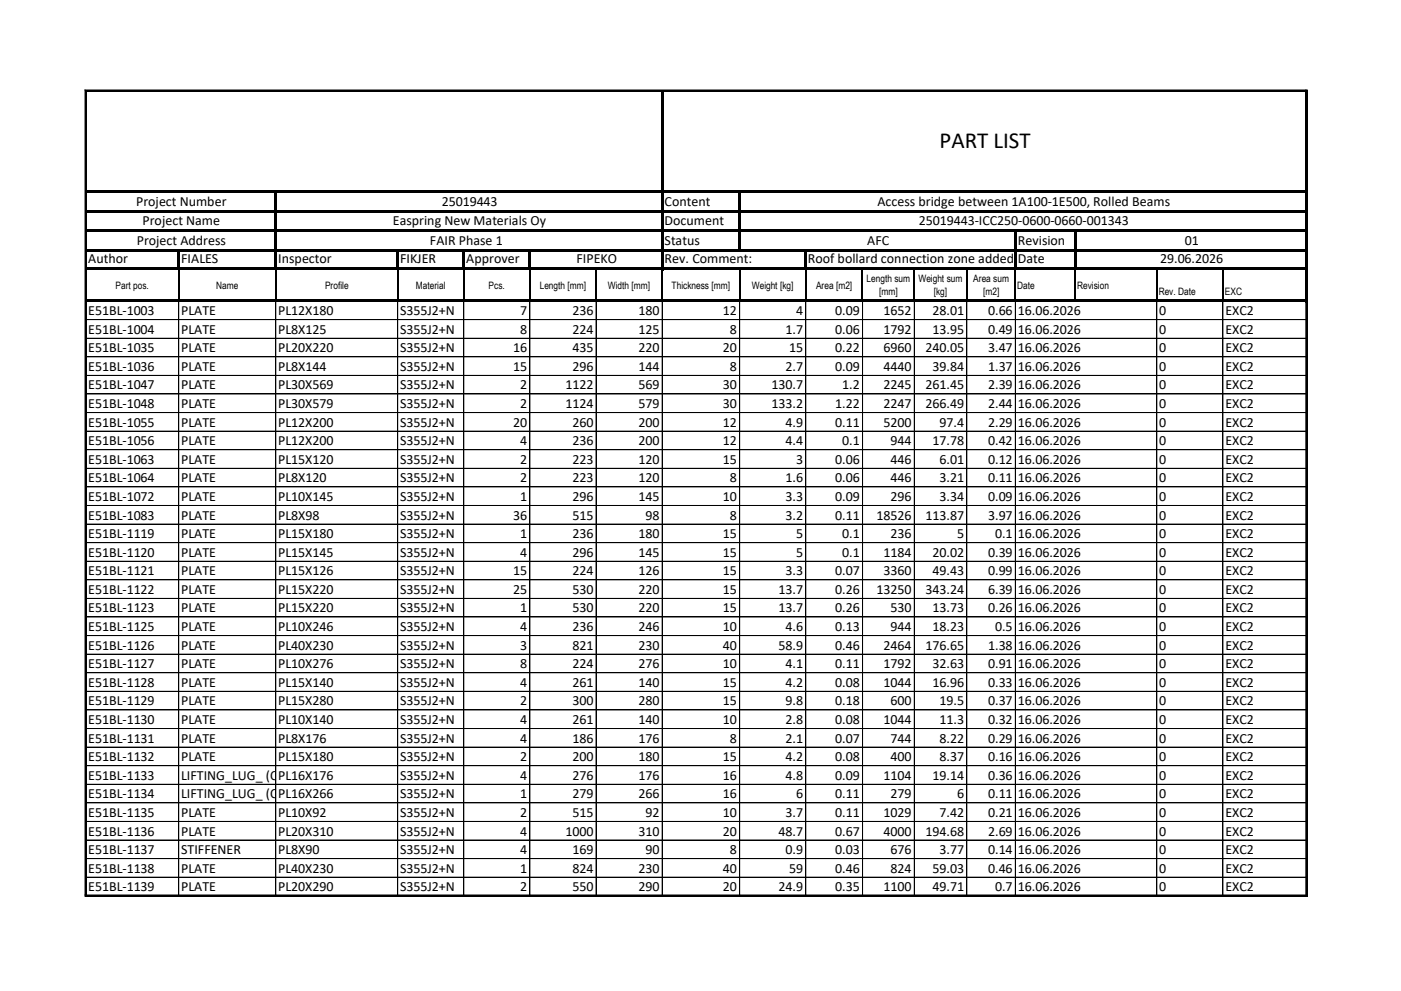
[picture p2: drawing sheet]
<svg xmlns="http://www.w3.org/2000/svg" width="297mm" height="210mm" viewBox="0 0 297 210" stroke-linecap="round" stroke-linejoin="round" font-family="sans-serif">
<defs><g id="words">
<text font-size="4.9" x="199.1" y="31.3">PART LIST</text>
<g font-size="3">
<text x="28.9" y="43.6">Project Number</text>
<text x="30.2" y="47.6">Project Name</text>
<text x="83.3" y="47.6">Easpring New Materials Oy</text>
<text x="93.6" y="43.6">25019443</text>
<text x="140.9" y="43.6">Content</text>
<text x="140.9" y="47.6">Document</text>
<text x="186" y="43.6">Access bridge between 1A100-1E500, Rolled Beams</text>
<text x="194.7" y="47.6">25019443-ICC250-0600-0660-001343</text>
<text x="29" y="51.9">Project Address</text>
<text x="91.1" y="51.9">FAIR Phase 1</text>
<text x="140.9" y="51.9">Status</text>
<text x="183.8" y="51.9">AFC</text>
<text x="215.7" y="51.9">Revision</text>
<text x="251.1" y="51.9">01</text>
<text x="18.7" y="55.8">Author</text>
<text x="38.4" y="55.8">FIALES</text>
<text x="59" y="55.8">Inspector</text>
<text x="84.8" y="55.8">FIKJER</text>
<text x="98.8" y="55.8">Approver</text>
<text x="122.2" y="55.8">FIPEKO</text>
<text x="140.9" y="55.8">Rev. Comment:</text>
<text x="171.2" y="55.8">Roof bollard connection zone added</text>
<text x="215.7" y="55.8">Date</text>
<text x="245.9" y="55.8">29.06.2026</text>
<text x="18.7" y="66.8">E51BL-1003</text>
<text x="18.7" y="70.7">E51BL-1004</text>
<text x="38.4" y="66.8">PLATE</text>
<text x="38.4" y="70.7">PLATE</text>
<text x="59" y="66.8">PL12X180</text>
<text x="59" y="70.7">PL8X125</text>
<text x="84.8" y="66.8">S355J2+N</text>
<text x="84.8" y="70.7">S355J2+N</text>
<text x="110.3" y="66.8">7</text>
<text x="110.3" y="70.7">8</text>
<text x="121.3" y="66.8">236</text>
<text x="121.3" y="70.7">224</text>
<text x="135.3" y="66.8">180</text>
<text x="135.3" y="70.7">125</text>
<text x="153.2" y="66.8">12</text>
<text x="154.7" y="70.7">8</text>
<text x="166.5" y="70.7">1.7</text>
<text x="168.7" y="66.8">4</text>
<text x="177" y="66.8">0.09</text>
<text x="177" y="70.7">0.06</text>
<text x="187.3" y="66.8">1652</text>
<text x="187.3" y="70.7">1792</text>
<text x="197.6" y="66.8">28.01</text>
<text x="197.6" y="70.7">13.95</text>
<text x="209.4" y="66.8">0.66</text>
<text x="209.4" y="70.7">0.49</text>
<text x="215.7" y="66.8">16.06.2026</text>
<text x="215.7" y="70.7">16.06.2026</text>
<text x="245.7" y="66.8">0</text>
<text x="245.7" y="70.7">0</text>
<text x="259.7" y="66.8">EXC2</text>
<text x="259.7" y="70.7">EXC2</text>
<text x="18.7" y="74.7">E51BL-1035</text>
<text x="38.4" y="74.7">PLATE</text>
<text x="59" y="74.7">PL20X220</text>
<text x="84.8" y="74.7">S355J2+N</text>
<text x="108.8" y="74.7">16</text>
<text x="121.3" y="74.7">435</text>
<text x="135.3" y="74.7">220</text>
<text x="153.2" y="74.7">20</text>
<text x="167.2" y="74.7">15</text>
<text x="177" y="74.7">0.22</text>
<text x="187.3" y="74.7">6960</text>
<text x="196.2" y="74.7">240.05</text>
<text x="209.4" y="74.7">3.47</text>
<text x="215.7" y="74.7">16.06.2026</text>
<text x="245.7" y="74.7">0</text>
<text x="259.7" y="74.7">EXC2</text>
<text x="18.7" y="78.6">E51BL-1036</text>
<text x="18.7" y="82.5">E51BL-1047</text>
<text x="38.4" y="78.6">PLATE</text>
<text x="38.4" y="82.5">PLATE</text>
<text x="59" y="78.6">PL8X144</text>
<text x="59" y="82.5">PL30X569</text>
<text x="84.8" y="78.6">S355J2+N</text>
<text x="84.8" y="82.5">S355J2+N</text>
<text x="108.8" y="78.6">15</text>
<text x="110.3" y="82.5">2</text>
<text x="119.8" y="82.5">1122</text>
<text x="121.3" y="78.6">296</text>
<text x="135.3" y="78.6">144</text>
<text x="135.3" y="82.5">569</text>
<text x="153.2" y="82.5">30</text>
<text x="154.7" y="78.6">8</text>
<text x="163.5" y="82.5">130.7</text>
<text x="166.5" y="78.6">2.7</text>
<text x="177" y="78.6">0.09</text>
<text x="178.5" y="82.5">1.2</text>
<text x="187.3" y="78.6">4440</text>
<text x="187.3" y="82.5">2245</text>
<text x="196.2" y="82.5">261.45</text>
<text x="197.6" y="78.6">39.84</text>
<text x="209.4" y="78.6">1.37</text>
<text x="209.4" y="82.5">2.39</text>
<text x="215.7" y="78.6">16.06.2026</text>
<text x="215.7" y="82.5">16.06.2026</text>
<text x="245.7" y="78.6">0</text>
<text x="245.7" y="82.5">0</text>
<text x="259.7" y="78.6">EXC2</text>
<text x="259.7" y="82.5">EXC2</text>
<text x="18.7" y="86.5">E51BL-1048</text>
<text x="38.4" y="86.5">PLATE</text>
<text x="59" y="86.5">PL30X579</text>
<text x="84.8" y="86.5">S355J2+N</text>
<text x="110.3" y="86.5">2</text>
<text x="119.8" y="86.5">1124</text>
<text x="135.3" y="86.5">579</text>
<text x="153.2" y="86.5">30</text>
<text x="163.5" y="86.5">133.2</text>
<text x="177" y="86.5">1.22</text>
<text x="187.3" y="86.5">2247</text>
<text x="196.2" y="86.5">266.49</text>
<text x="209.4" y="86.5">2.44</text>
<text x="215.7" y="86.5">16.06.2026</text>
<text x="245.7" y="86.5">0</text>
<text x="259.7" y="86.5">EXC2</text>
<text x="18.7" y="90.4">E51BL-1055</text>
<text x="18.7" y="94.3">E51BL-1056</text>
<text x="38.4" y="90.4">PLATE</text>
<text x="38.4" y="94.3">PLATE</text>
<text x="59" y="90.4">PL12X200</text>
<text x="59" y="94.3">PL12X200</text>
<text x="84.8" y="90.4">S355J2+N</text>
<text x="84.8" y="94.3">S355J2+N</text>
<text x="108.8" y="90.4">20</text>
<text x="110.3" y="94.3">4</text>
<text x="121.3" y="90.4">260</text>
<text x="121.3" y="94.3">236</text>
<text x="135.3" y="90.4">200</text>
<text x="135.3" y="94.3">200</text>
<text x="153.2" y="90.4">12</text>
<text x="153.2" y="94.3">12</text>
<text x="166.5" y="90.4">4.9</text>
<text x="166.5" y="94.3">4.4</text>
<text x="177" y="90.4">0.11</text>
<text x="178.5" y="94.3">0.1</text>
<text x="187.3" y="90.4">5200</text>
<text x="188.8" y="94.3">944</text>
<text x="197.6" y="94.3">17.78</text>
<text x="199.1" y="90.4">97.4</text>
<text x="209.4" y="90.4">2.29</text>
<text x="209.4" y="94.3">0.42</text>
<text x="215.7" y="90.4">16.06.2026</text>
<text x="215.7" y="94.3">16.06.2026</text>
<text x="245.7" y="90.4">0</text>
<text x="245.7" y="94.3">0</text>
<text x="259.7" y="90.4">EXC2</text>
<text x="259.7" y="94.3">EXC2</text>
<text x="18.7" y="98.3">E51BL-1063</text>
<text x="38.4" y="98.3">PLATE</text>
<text x="59" y="98.3">PL15X120</text>
<text x="84.8" y="98.3">S355J2+N</text>
<text x="110.3" y="98.3">2</text>
<text x="121.3" y="98.3">223</text>
<text x="135.3" y="98.3">120</text>
<text x="153.2" y="98.3">15</text>
<text x="168.7" y="98.3">3</text>
<text x="177" y="98.3">0.06</text>
<text x="188.8" y="98.3">446</text>
<text x="199.1" y="98.3">6.01</text>
<text x="209.4" y="98.3">0.12</text>
<text x="215.7" y="98.3">16.06.2026</text>
<text x="245.7" y="98.3">0</text>
<text x="259.7" y="98.3">EXC2</text>
<text x="18.7" y="102.2">E51BL-1064</text>
<text x="18.7" y="106.1">E51BL-1072</text>
<text x="38.4" y="102.2">PLATE</text>
<text x="38.4" y="106.1">PLATE</text>
<text x="59" y="102.2">PL8X120</text>
<text x="59" y="106.1">PL10X145</text>
<text x="84.8" y="102.2">S355J2+N</text>
<text x="84.8" y="106.1">S355J2+N</text>
<text x="110.3" y="102.2">2</text>
<text x="110.3" y="106.1">1</text>
<text x="121.3" y="102.2">223</text>
<text x="121.3" y="106.1">296</text>
<text x="135.3" y="102.2">120</text>
<text x="135.3" y="106.1">145</text>
<text x="153.2" y="106.1">10</text>
<text x="154.7" y="102.2">8</text>
<text x="166.5" y="102.2">1.6</text>
<text x="166.5" y="106.1">3.3</text>
<text x="177" y="102.2">0.06</text>
<text x="177" y="106.1">0.09</text>
<text x="188.8" y="102.2">446</text>
<text x="188.8" y="106.1">296</text>
<text x="199.1" y="102.2">3.21</text>
<text x="199.1" y="106.1">3.34</text>
<text x="209.4" y="102.2">0.11</text>
<text x="209.4" y="106.1">0.09</text>
<text x="215.7" y="102.2">16.06.2026</text>
<text x="215.7" y="106.1">16.06.2026</text>
<text x="245.7" y="102.2">0</text>
<text x="245.7" y="106.1">0</text>
<text x="259.7" y="102.2">EXC2</text>
<text x="259.7" y="106.1">EXC2</text>
<text x="18.7" y="110.1">E51BL-1083</text>
<text x="38.4" y="110.1">PLATE</text>
<text x="59" y="110.1">PL8X98</text>
<text x="84.8" y="110.1">S355J2+N</text>
<text x="108.8" y="110.1">36</text>
<text x="121.3" y="110.1">515</text>
<text x="136.8" y="110.1">98</text>
<text x="154.7" y="110.1">8</text>
<text x="166.5" y="110.1">3.2</text>
<text x="177" y="110.1">0.11</text>
<text x="185.8" y="110.1">18526</text>
<text x="196.2" y="110.1">113.87</text>
<text x="209.4" y="110.1">3.97</text>
<text x="215.7" y="110.1">16.06.2026</text>
<text x="245.7" y="110.1">0</text>
<text x="259.7" y="110.1">EXC2</text>
<text x="18.7" y="114">E51BL-1119</text>
<text x="18.7" y="118">E51BL-1120</text>
<text x="38.4" y="114">PLATE</text>
<text x="38.4" y="118">PLATE</text>
<text x="59" y="114">PL15X180</text>
<text x="59" y="118">PL15X145</text>
<text x="84.8" y="114">S355J2+N</text>
<text x="84.8" y="118">S355J2+N</text>
<text x="110.3" y="114">1</text>
<text x="110.3" y="118">4</text>
<text x="121.3" y="114">236</text>
<text x="121.3" y="118">296</text>
<text x="135.3" y="114">180</text>
<text x="135.3" y="118">145</text>
<text x="153.2" y="114">15</text>
<text x="153.2" y="118">15</text>
<text x="168.7" y="114">5</text>
<text x="168.7" y="118">5</text>
<text x="178.5" y="114">0.1</text>
<text x="178.5" y="118">0.1</text>
<text x="187.3" y="118">1184</text>
<text x="188.8" y="114">236</text>
<text x="197.6" y="118">20.02</text>
<text x="202.9" y="114">5</text>
<text x="209.4" y="118">0.39</text>
<text x="210.9" y="114">0.1</text>
<text x="215.7" y="114">16.06.2026</text>
<text x="215.7" y="118">16.06.2026</text>
<text x="245.7" y="114">0</text>
<text x="245.7" y="118">0</text>
<text x="259.7" y="114">EXC2</text>
<text x="259.7" y="118">EXC2</text>
<text x="18.7" y="121.9">E51BL-1121</text>
<text x="18.7" y="125.8">E51BL-1122</text>
<text x="38.4" y="121.9">PLATE</text>
<text x="38.4" y="125.8">PLATE</text>
<text x="59" y="121.9">PL15X126</text>
<text x="59" y="125.8">PL15X220</text>
<text x="84.8" y="121.9">S355J2+N</text>
<text x="84.8" y="125.8">S355J2+N</text>
<text x="108.8" y="121.9">15</text>
<text x="108.8" y="125.8">25</text>
<text x="121.3" y="121.9">224</text>
<text x="121.3" y="125.8">530</text>
<text x="135.3" y="121.9">126</text>
<text x="135.3" y="125.8">220</text>
<text x="153.2" y="121.9">15</text>
<text x="153.2" y="125.8">15</text>
<text x="165" y="125.8">13.7</text>
<text x="166.5" y="121.9">3.3</text>
<text x="177" y="121.9">0.07</text>
<text x="177" y="125.8">0.26</text>
<text x="185.8" y="125.8">13250</text>
<text x="187.3" y="121.9">3360</text>
<text x="196.2" y="125.8">343.24</text>
<text x="197.6" y="121.9">49.43</text>
<text x="209.4" y="121.9">0.99</text>
<text x="209.4" y="125.8">6.39</text>
<text x="215.7" y="121.9">16.06.2026</text>
<text x="215.7" y="125.8">16.06.2026</text>
<text x="245.7" y="121.9">0</text>
<text x="245.7" y="125.8">0</text>
<text x="259.7" y="121.9">EXC2</text>
<text x="259.7" y="125.8">EXC2</text>
<text x="18.7" y="129.8">E51BL-1123</text>
<text x="38.4" y="129.8">PLATE</text>
<text x="59" y="129.8">PL15X220</text>
<text x="84.8" y="129.8">S355J2+N</text>
<text x="110.3" y="129.8">1</text>
<text x="121.3" y="129.8">530</text>
<text x="135.3" y="129.8">220</text>
<text x="153.2" y="129.8">15</text>
<text x="165" y="129.8">13.7</text>
<text x="177" y="129.8">0.26</text>
<text x="188.8" y="129.8">530</text>
<text x="197.6" y="129.8">13.73</text>
<text x="209.4" y="129.8">0.26</text>
<text x="215.7" y="129.8">16.06.2026</text>
<text x="245.7" y="129.8">0</text>
<text x="259.7" y="129.8">EXC2</text>
<text x="18.7" y="133.7">E51BL-1125</text>
<text x="18.7" y="137.7">E51BL-1126</text>
<text x="38.4" y="133.7">PLATE</text>
<text x="38.4" y="137.7">PLATE</text>
<text x="59" y="133.7">PL10X246</text>
<text x="59" y="137.7">PL40X230</text>
<text x="84.8" y="133.7">S355J2+N</text>
<text x="84.8" y="137.7">S355J2+N</text>
<text x="110.3" y="133.7">4</text>
<text x="110.3" y="137.7">3</text>
<text x="121.3" y="133.7">236</text>
<text x="121.3" y="137.7">821</text>
<text x="135.3" y="133.7">246</text>
<text x="135.3" y="137.7">230</text>
<text x="153.2" y="133.7">10</text>
<text x="153.2" y="137.7">40</text>
<text x="165" y="137.7">58.9</text>
<text x="166.5" y="133.7">4.6</text>
<text x="177" y="133.7">0.13</text>
<text x="177" y="137.7">0.46</text>
<text x="187.3" y="137.7">2464</text>
<text x="188.8" y="133.7">944</text>
<text x="196.2" y="137.7">176.65</text>
<text x="197.6" y="133.7">18.23</text>
<text x="209.4" y="137.7">1.38</text>
<text x="210.9" y="133.7">0.5</text>
<text x="215.7" y="133.7">16.06.2026</text>
<text x="215.7" y="137.7">16.06.2026</text>
<text x="245.7" y="133.7">0</text>
<text x="245.7" y="137.7">0</text>
<text x="259.7" y="133.7">EXC2</text>
<text x="259.7" y="137.7">EXC2</text>
<text x="18.7" y="141.6">E51BL-1127</text>
<text x="38.4" y="141.6">PLATE</text>
<text x="59" y="141.6">PL10X276</text>
<text x="84.8" y="141.6">S355J2+N</text>
<text x="110.3" y="141.6">8</text>
<text x="121.3" y="141.6">224</text>
<text x="135.3" y="141.6">276</text>
<text x="153.2" y="141.6">10</text>
<text x="166.5" y="141.6">4.1</text>
<text x="177" y="141.6">0.11</text>
<text x="187.3" y="141.6">1792</text>
<text x="197.6" y="141.6">32.63</text>
<text x="209.4" y="141.6">0.91</text>
<text x="215.7" y="141.6">16.06.2026</text>
<text x="245.7" y="141.6">0</text>
<text x="259.7" y="141.6">EXC2</text>
<text x="18.7" y="145.5">E51BL-1128</text>
<text x="18.7" y="149.5">E51BL-1129</text>
<text x="38.4" y="145.5">PLATE</text>
<text x="38.4" y="149.5">PLATE</text>
<text x="59" y="145.5">PL15X140</text>
<text x="59" y="149.5">PL15X280</text>
<text x="84.8" y="145.5">S355J2+N</text>
<text x="84.8" y="149.5">S355J2+N</text>
<text x="110.3" y="145.5">4</text>
<text x="110.3" y="149.5">2</text>
<text x="121.3" y="145.5">261</text>
<text x="121.3" y="149.5">300</text>
<text x="135.3" y="145.5">140</text>
<text x="135.3" y="149.5">280</text>
<text x="153.2" y="145.5">15</text>
<text x="153.2" y="149.5">15</text>
<text x="166.5" y="145.5">4.2</text>
<text x="166.5" y="149.5">9.8</text>
<text x="177" y="145.5">0.08</text>
<text x="177" y="149.5">0.18</text>
<text x="187.3" y="145.5">1044</text>
<text x="188.8" y="149.5">600</text>
<text x="197.6" y="145.5">16.96</text>
<text x="199.1" y="149.5">19.5</text>
<text x="209.4" y="145.5">0.33</text>
<text x="209.4" y="149.5">0.37</text>
<text x="215.7" y="145.5">16.06.2026</text>
<text x="215.7" y="149.5">16.06.2026</text>
<text x="245.7" y="145.5">0</text>
<text x="245.7" y="149.5">0</text>
<text x="259.7" y="145.5">EXC2</text>
<text x="259.7" y="149.5">EXC2</text>
<text x="18.7" y="153.4">E51BL-1130</text>
<text x="38.4" y="153.4">PLATE</text>
<text x="59" y="153.4">PL10X140</text>
<text x="84.8" y="153.4">S355J2+N</text>
<text x="110.3" y="153.4">4</text>
<text x="121.3" y="153.4">261</text>
<text x="135.3" y="153.4">140</text>
<text x="153.2" y="153.4">10</text>
<text x="166.5" y="153.4">2.8</text>
<text x="177" y="153.4">0.08</text>
<text x="187.3" y="153.4">1044</text>
<text x="199.1" y="153.4">11.3</text>
<text x="209.4" y="153.4">0.32</text>
<text x="215.7" y="153.4">16.06.2026</text>
<text x="245.7" y="153.4">0</text>
<text x="259.7" y="153.4">EXC2</text>
<text x="18.7" y="157.3">E51BL-1131</text>
<text x="18.7" y="161.3">E51BL-1132</text>
<text x="38.4" y="157.3">PLATE</text>
<text x="38.4" y="161.3">PLATE</text>
<text x="59" y="157.3">PL8X176</text>
<text x="59" y="161.3">PL15X180</text>
<text x="84.8" y="157.3">S355J2+N</text>
<text x="84.8" y="161.3">S355J2+N</text>
<text x="110.3" y="157.3">4</text>
<text x="110.3" y="161.3">2</text>
<text x="121.3" y="157.3">186</text>
<text x="121.3" y="161.3">200</text>
<text x="135.3" y="157.3">176</text>
<text x="135.3" y="161.3">180</text>
<text x="153.2" y="161.3">15</text>
<text x="154.7" y="157.3">8</text>
<text x="166.5" y="157.3">2.1</text>
<text x="166.5" y="161.3">4.2</text>
<text x="177" y="157.3">0.07</text>
<text x="177" y="161.3">0.08</text>
<text x="188.8" y="157.3">744</text>
<text x="188.8" y="161.3">400</text>
<text x="199.1" y="157.3">8.22</text>
<text x="199.1" y="161.3">8.37</text>
<text x="209.4" y="157.3">0.29</text>
<text x="209.4" y="161.3">0.16</text>
<text x="215.7" y="157.3">16.06.2026</text>
<text x="215.7" y="161.3">16.06.2026</text>
<text x="245.7" y="157.3">0</text>
<text x="245.7" y="161.3">0</text>
<text x="259.7" y="157.3">EXC2</text>
<text x="259.7" y="161.3">EXC2</text>
<text x="18.7" y="165.2">E51BL-1133</text>
<text x="38.4" y="165.2">LIFTING_LUG_ (Cap</text>
<text x="59" y="165.2">PL16X176</text>
<text x="84.8" y="165.2">S355J2+N</text>
<text x="110.3" y="165.2">4</text>
<text x="121.3" y="165.2">276</text>
<text x="135.3" y="165.2">176</text>
<text x="153.2" y="165.2">16</text>
<text x="166.5" y="165.2">4.8</text>
<text x="177" y="165.2">0.09</text>
<text x="187.3" y="165.2">1104</text>
<text x="197.6" y="165.2">19.14</text>
<text x="209.4" y="165.2">0.36</text>
<text x="215.7" y="165.2">16.06.2026</text>
<text x="245.7" y="165.2">0</text>
<text x="259.7" y="165.2">EXC2</text>
<text x="18.7" y="169.2">E51BL-1134</text>
<text x="18.7" y="173.1">E51BL-1135</text>
<text x="38.4" y="169.2">LIFTING_LUG_ (Cap</text>
<text x="38.4" y="173.1">PLATE</text>
<text x="59" y="169.2">PL16X266</text>
<text x="59" y="173.1">PL10X92</text>
<text x="84.8" y="169.2">S355J2+N</text>
<text x="84.8" y="173.1">S355J2+N</text>
<text x="110.3" y="169.2">1</text>
<text x="110.3" y="173.1">2</text>
<text x="121.3" y="169.2">279</text>
<text x="121.3" y="173.1">515</text>
<text x="135.3" y="169.2">266</text>
<text x="136.8" y="173.1">92</text>
<text x="153.2" y="169.2">16</text>
<text x="153.2" y="173.1">10</text>
<text x="166.5" y="173.1">3.7</text>
<text x="168.7" y="169.2">6</text>
<text x="177" y="169.2">0.11</text>
<text x="177" y="173.1">0.11</text>
<text x="187.3" y="173.1">1029</text>
<text x="188.8" y="169.2">279</text>
<text x="199.1" y="173.1">7.42</text>
<text x="202.9" y="169.2">6</text>
<text x="209.4" y="169.2">0.11</text>
<text x="209.4" y="173.1">0.21</text>
<text x="215.7" y="169.2">16.06.2026</text>
<text x="215.7" y="173.1">16.06.2026</text>
<text x="245.7" y="169.2">0</text>
<text x="245.7" y="173.1">0</text>
<text x="259.7" y="169.2">EXC2</text>
<text x="259.7" y="173.1">EXC2</text>
<text x="18.7" y="177">E51BL-1136</text>
<text x="38.4" y="177">PLATE</text>
<text x="59" y="177">PL20X310</text>
<text x="84.8" y="177">S355J2+N</text>
<text x="110.3" y="177">4</text>
<text x="119.8" y="177">1000</text>
<text x="135.3" y="177">310</text>
<text x="153.2" y="177">20</text>
<text x="165" y="177">48.7</text>
<text x="177" y="177">0.67</text>
<text x="187.3" y="177">4000</text>
<text x="196.2" y="177">194.68</text>
<text x="209.4" y="177">2.69</text>
<text x="215.7" y="177">16.06.2026</text>
<text x="245.7" y="177">0</text>
<text x="259.7" y="177">EXC2</text>
<text x="18.7" y="181">E51BL-1137</text>
<text x="18.7" y="184.9">E51BL-1138</text>
<text x="38.4" y="181">STIFFENER</text>
<text x="38.4" y="184.9">PLATE</text>
<text x="59" y="181">PL8X90</text>
<text x="59" y="184.9">PL40X230</text>
<text x="84.8" y="181">S355J2+N</text>
<text x="84.8" y="184.9">S355J2+N</text>
<text x="110.3" y="181">4</text>
<text x="110.3" y="184.9">1</text>
<text x="121.3" y="181">169</text>
<text x="121.3" y="184.9">824</text>
<text x="135.3" y="184.9">230</text>
<text x="136.8" y="181">90</text>
<text x="153.2" y="184.9">40</text>
<text x="154.7" y="181">8</text>
<text x="166.5" y="181">0.9</text>
<text x="167.2" y="184.9">59</text>
<text x="177" y="181">0.03</text>
<text x="177" y="184.9">0.46</text>
<text x="188.8" y="181">676</text>
<text x="188.8" y="184.9">824</text>
<text x="197.6" y="184.9">59.03</text>
<text x="199.1" y="181">3.77</text>
<text x="209.4" y="181">0.14</text>
<text x="209.4" y="184.9">0.46</text>
<text x="215.7" y="181">16.06.2026</text>
<text x="215.7" y="184.9">16.06.2026</text>
<text x="245.7" y="181">0</text>
<text x="245.7" y="184.9">0</text>
<text x="259.7" y="181">EXC2</text>
<text x="259.7" y="184.9">EXC2</text>
<text x="18.7" y="188.8">E51BL-1139</text>
<text x="38.4" y="188.8">PLATE</text>
<text x="59" y="188.8">PL20X290</text>
<text x="84.8" y="188.8">S355J2+N</text>
<text x="110.3" y="188.8">2</text>
<text x="121.3" y="188.8">550</text>
<text x="135.3" y="188.8">290</text>
<text x="153.2" y="188.8">20</text>
<text x="165" y="188.8">24.9</text>
<text x="177" y="188.8">0.35</text>
<text x="187.3" y="188.8">1100</text>
<text x="197.6" y="188.8">49.71</text>
<text x="210.9" y="188.8">0.7</text>
<text x="215.7" y="188.8">16.06.2026</text>
<text x="245.7" y="188.8">0</text>
<text x="259.7" y="188.8">EXC2</text>
</g>
<g font-size="2.2">
<text x="183.7" y="59.8">Length sum</text>
<text x="194.7" y="59.8">Weight sum</text>
<text x="206.3" y="59.8">Area sum</text>
<text x="24.5" y="61.2">Part pos.</text>
<text x="45.8" y="61.2">Name</text>
<text x="68.9" y="61.2">Profile</text>
<text x="88.2" y="61.2">Material</text>
<text x="103.6" y="61.2">Pcs.</text>
<text x="114.4" y="61.2">Length [mm]</text>
<text x="128.8" y="61.2">Width [mm]</text>
<text x="142.3" y="61.2">Thickness [mm]</text>
<text x="159.4" y="61.2">Weight [kg]</text>
<text x="173" y="61.2">Area [m2]</text>
<text x="186.3" y="62.6">[mm]</text>
<text x="197.9" y="62.6">[kg]</text>
<text x="208.4" y="62.6">[m2]</text>
<text x="215.6" y="61.2">Date</text>
<text x="228.3" y="61.2">Revision</text>
<text x="245.6" y="62.6">Rev. Date</text>
<text x="259.6" y="62.6">EXC</text>
</g>
</g></defs>
<g fill="#000">
<path d="M18.4 40.3h258.7v.5h-258.7z" fill-rule="evenodd"/>
<path d="M18.4 44.5h258.7v.5h-258.7z" fill-rule="evenodd"/>
<path d="M18.4 48.6h258.7v.5h-258.7z" fill-rule="evenodd"/>
<path d="M18.4 52.8h258.7v.5h-258.7z" fill-rule="evenodd"/>
<path d="M18.4 56.7h258.7v.5h-258.7z" fill-rule="evenodd"/>
<path d="M37.6 53.3h.5v3.9h-.5z" fill-rule="evenodd"/>
<path d="M58.2 40.8h.5v16.4h-.5z" fill-rule="evenodd"/>
<path d="M84 53.3h.5v3.9h-.5z" fill-rule="evenodd"/>
<path d="M98 53.3h.5v3.9h-.5z" fill-rule="evenodd"/>
<path d="M112 53.3h.5v3.9h-.5z" fill-rule="evenodd"/>
<path d="M140.1 19.5h.5v37.7h-.5z" fill-rule="evenodd"/>
<path d="M156.5 40.8h.5v12.5h-.5z" fill-rule="evenodd"/>
<path d="M170.5 53.3h.5v3.9h-.5z" fill-rule="evenodd"/>
<path d="M214.9 49.1h.5v8.1h-.5z" fill-rule="evenodd"/>
<path d="M227.6 49.1h.5v8.1h-.5z" fill-rule="evenodd"/>
<path d="M18.4 63.5h258.7v.5h-258.7z" fill-rule="evenodd"/>
<path d="M276.6 19.5h.5v44.5h-.5z" fill-rule="evenodd"/>
</g>
<g fill="none" stroke="#000" stroke-width=".21">
<path d="M18.4 19.3v44.7M18.4 19.4h258.7M276.8 19.1v170.8M277.1 19.1h-259.1v170.8M18.3 67.7h258.6M18.3 71.7h258.6M18.3 75.6h258.6M18.3 79.5h258.6M37.9 64v125.8M58.4 64v125.8M84.3 64v125.8M98.3 64v125.8"/>
<path d="M112.3 64v125.8M126.3 64v125.8M140.3 64v125.8M156.8 64v125.8M170.8 64v125.8M182.8 64v125.8M193.8 64v125.8M204.9 64v125.8M215.2 64v125.8M245.2 64v125.8M259.2 64v125.8M276.9 64v125.8"/>
<path d="M18.3 83.5h258.6M18.3 87.4h258.6M18.3 91.4h258.6M18.3 99.2h258.6M276.9 95.3h-258.6M18.3 103.2h258.6M18.3 107.1h258.6M18.3 111h258.6M18.3 118.9h258.6M276.9 115h-258.6M18.3 130.7h258.6M18.3 134.7h258.6"/>
<path d="M18.3 138.6h258.6M276.9 122.9h-258.6M276.9 126.8h-258.6M18.3 142.5h258.6M18.3 146.5h258.6M18.3 150.4h258.6M18.3 154.4h258.6M18.3 158.3h258.6M18.3 162.2h258.6M18.3 166.2h258.6M276.9 170.1h-258.6M276.9 174h-258.6"/>
<path d="M276.9 178h-258.6M18 189.6h259.1M18.3 181.9h258.6M18.3 189.8h258.6M276.9 185.9h-258.6"/>
</g>
<g fill="none" stroke="#000" stroke-width=".25">
<path d="M37.9 57.2v6.3M58.4 57.2v6.3M84.3 57.2v6.3M98.3 57.2v6.3M112.3 57.2v6.3M126.3 57.2v6.3M140.3 57.2v6.3M156.7 57.2v6.3M170.8 57.2v6.3M182.8 57.2v6.3M193.8 57.2v6.3M204.9 57.2v6.3"/>
<path d="M215.2 57.2v6.3M227.9 57.2v6.3M245.2 57.2v6.3M259.2 57.2v6.3"/>
</g>
<path d="M18 19.2h259.1M18.2 19v170.9M276.9 19v170.9M18 189.8h259.1" fill="none" stroke="#000" stroke-width=".34"/>
<use href="#words"/>
</svg>
